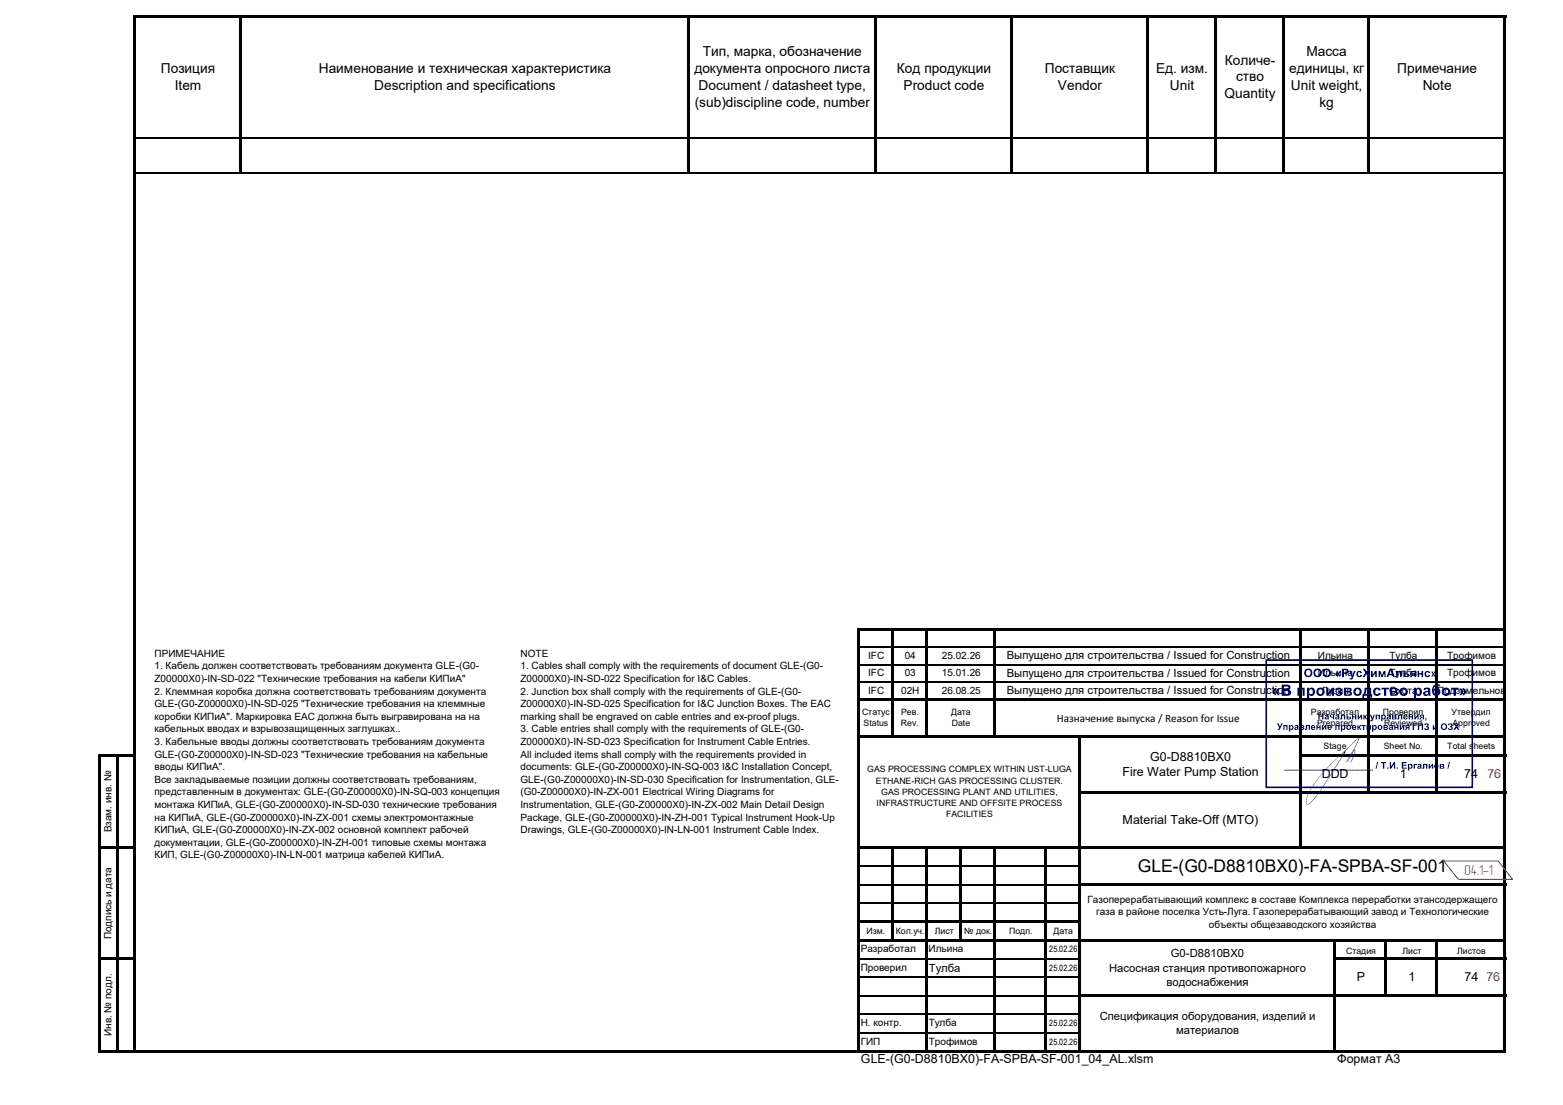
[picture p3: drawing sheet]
<svg xmlns="http://www.w3.org/2000/svg" width="420mm" height="297mm" viewBox="0 0 420 297" stroke-linecap="round" stroke-linejoin="round" font-family="sans-serif">
<defs><g id="words">
<text font-size="4.7" x="305.9" y="234.4">GLE-(G0-D8810BX0)-FA-SPBA-SF-001</text>
<text font-size="3.9" fill="#f00" x="393.7" y="235.1">04.1-1</text>
<g font-size="3.7">
<text x="188.9" y="15.1">Тип, марка, обозначение</text>
<text x="329.2" y="17.4">Количе-</text>
<text x="351.2" y="15.1">Масса</text>
<text x="43.3" y="19.6">Позиция</text>
<text x="85.7" y="19.6">Наименование и техническая характеристика</text>
<text x="186.7" y="19.6">документа опросного листа</text>
<text x="241.1" y="19.6">Код продукции</text>
<text x="280.9" y="19.6">Поставщик</text>
<text x="310.8" y="19.6">Ед. изм.</text>
<text x="332.3" y="21.9">ство</text>
<text x="346.6" y="19.6">единицы, кг</text>
<text x="375.6" y="19.6">Примечание</text>
<text x="47" y="24.2">Item</text>
<text x="100.6" y="24.2">Description and specifications</text>
<text x="186.7" y="28.7">(sub)discipline code, number</text>
<text x="187.8" y="24.2">Document / datasheet type,</text>
<text x="242.9" y="24.2">Product code</text>
<text x="284.4" y="24.2">Vendor</text>
<text x="314.5" y="24.2">Unit</text>
<text x="329.2" y="26.4">Quantity</text>
<text x="347" y="24.2">Unit weight,</text>
<text x="354.7" y="28.7">kg</text>
<text x="382.4" y="24.2">Note</text>
</g>
<g font-size="3.3">
<text x="301.7" y="208.6">Fire Water Pump Station</text>
<text x="309.2" y="204.5">G0-D8810BX0</text>
<text x="355.3" y="209">DDD</text>
<text x="376.3" y="209">1</text>
<text x="393.6" y="209">74</text>
<text x="301.8" y="221.5">Material Take-Off (MTO)</text>
<text x="364.7" y="263.7">P</text>
<text x="378.6" y="263.7">1</text>
<text x="393.7" y="263.7">74</text>
<text x="231.4" y="285.8">GLE-(G0-D8810BX0)-FA-SPBA-SF-001_04_AL.xlsm</text>
<text x="359.5" y="285.8">Формат А3</text>
</g>
<g font-size="3.3" fill="#f00">
<text x="399.8" y="209">76</text>
<text x="399.6" y="263.7">76</text>
</g>
<g font-size="3">
<text x="270.6" y="177.2">Выпущено для строительства / Issued for Construction</text>
<text x="270.6" y="181.9">Выпущено для строительства / Issued for Construction</text>
<text x="270.6" y="186.7">Выпущено для строительства / Issued for Construction</text>
<text x="284.1" y="194">Назначение выпуска / Reason for Issue</text>
<text x="314.8" y="257.3">G0-D8810BX0</text>
<text x="249.7" y="261.2">Тулба</text>
<text x="298.2" y="261.2">Насосная станция противопожарного</text>
<text x="313.6" y="265">водоснабжения</text>
<text x="295.6" y="274.2">Спецификация оборудования, изделий и</text>
<text x="316.1" y="278">материалов</text>
</g>
<g font-size="2.7">
<text x="41.5" y="176.6">ПРИМЕЧАНИЕ</text>
<text x="41.5" y="180">1. Кабель должен соответствовать требованиям документа GLE-(G0-</text>
<text x="139.9" y="176.6">NOTE</text>
<text x="139.9" y="180">1. Cables shall comply with the requirements of document GLE-(G0-</text>
<text x="233.4" y="177.1">IFC</text>
<text x="243.2" y="177.1">04</text>
<text x="253.2" y="177.1">25.02.26</text>
<text x="354.3" y="177.1">Ильина</text>
<text x="373.5" y="177.1">Тулба</text>
<text x="389" y="177.1">Трофимов</text>
<text x="41.5" y="183.3">Z00000X0)-IN-SD-022 &quot;Технические требования на кабели КИПиА&quot;</text>
<text x="139.9" y="183.3">Z00000X0)-IN-SD-022 Specification for I&amp;C Cables.</text>
<text x="233.4" y="181.8">IFC</text>
<text x="243.2" y="181.8">03</text>
<text x="253.2" y="181.8">15.01.26</text>
<text x="354.3" y="181.8">Ильина</text>
<text x="373.5" y="181.8">Тулба</text>
<text x="389" y="181.8">Трофимов</text>
<text x="41.5" y="186.7">2. Клеммная коробка должна соответствовать требованиям документа</text>
<text x="41.5" y="190.1">GLE-(G0-Z00000X0)-IN-SD-025 &quot;Технические требования на клеммные</text>
<text x="139.9" y="186.7">2. Junction box shall comply with the requirements of GLE-(G0-</text>
<text x="139.9" y="190.1">Z00000X0)-IN-SD-025 Specification for I&amp;C Junction Boxes. The EAC</text>
<text x="233.4" y="186.5">IFC</text>
<text x="242.2" y="186.5">02H</text>
<text x="253.2" y="186.5">26.08.25</text>
<text x="355.4" y="186.5">Лузин</text>
<text x="373.5" y="186.5">Охота</text>
<text x="386.3" y="186.5">Подземельнов</text>
<text x="41.5" y="193.5">коробки КИПиА&quot;. Маркировка EAC должна быть выгравирована на на</text>
<text x="41.5" y="196.9">кабельных вводах и взрывозащищенных заглушках..</text>
<text x="139.9" y="193.5">marking shall be engraved on cable entries and ex-proof plugs.</text>
<text x="139.9" y="196.9">3. Cable entries shall comply with the requirements of GLE-(G0-</text>
<text x="41.5" y="200.3">3. Кабельные вводы должны соответствовать требованиям документа</text>
<text x="41.5" y="203.7">GLE-(G0-Z00000X0)-IN-SD-023 &quot;Технические требования на кабельные</text>
<text x="139.9" y="200.3">Z00000X0)-IN-SD-023 Specification for Instrument Cable Entries.</text>
<text x="139.9" y="203.7">All included items shall comply with the requirements provided in</text>
<text x="41.5" y="207.1">вводы КИПиА&quot;.</text>
<text x="139.9" y="207.1">documents: GLE-(G0-Z00000X0)-IN-SQ-003 I&amp;C Installation Concept,</text>
<text x="41.5" y="213.8">представленным в документах: GLE-(G0-Z00000X0)-IN-SQ-003 концепция</text>
<text x="41.5" y="210.4">Все закладываемые позиции должны соответствовать требованиям,</text>
<text x="139.9" y="210.4">GLE-(G0-Z00000X0)-IN-SD-030 Specification for Instrumentation, GLE-</text>
<text x="139.9" y="213.8">(G0-Z00000X0)-IN-ZX-001 Electrical Wiring Diagrams for</text>
<text x="41.5" y="217.2">монтажа КИПиА, GLE-(G0-Z00000X0)-IN-SD-030 технические требования</text>
<text x="41.5" y="220.6">на КИПиА, GLE-(G0-Z00000X0)-IN-ZX-001 схемы электромонтажные</text>
<text x="139.9" y="217.2">Instrumentation, GLE-(G0-Z00000X0)-IN-ZX-002 Main Detail Design</text>
<text x="139.9" y="220.6">Package, GLE-(G0-Z00000X0)-IN-ZH-001 Typical Instrument Hook-Up</text>
<text x="30" y="223.8" transform="rotate(-90 30 223.8)">Взам. инв. №</text>
<text x="41.5" y="224">КИПиА, GLE-(G0-Z00000X0)-IN-ZX-002 основной комплект рабочей</text>
<text x="41.5" y="227.4">документации, GLE-(G0-Z00000X0)-IN-ZH-001 типовые схемы монтажа</text>
<text x="139.9" y="224">Drawings, GLE-(G0-Z00000X0)-IN-LN-001 Instrument Cable Index.</text>
<text x="41.5" y="230.8">КИП, GLE-(G0-Z00000X0)-IN-LN-001 матрица кабелей КИПиА.</text>
<text x="292.3" y="242.7">Газоперерабатывающий комплекс в составе Комплекса переработки этансодержащего</text>
<text x="294.7" y="246.1">газа в районе поселка Усть-Луга. Газоперерабатывающий завод и Технологические</text>
<text x="325" y="249.5">объекты общезаводского хозяйства</text>
<text x="30" y="252.5" transform="rotate(-90 30 252.5)">Подпись и дата</text>
<text x="231.4" y="256">Разработал</text>
<text x="249.6" y="256">Ильина</text>
<text x="231.4" y="261">Проверил</text>
<text x="231.4" y="275.9">Н. контр.</text>
<text x="249.6" y="275.9">Тулба</text>
<text x="30" y="278.5" transform="rotate(-90 30 278.5)">Инв. № подл.</text>
<text x="231.4" y="280.9">ГИП</text>
<text x="249.7" y="280.9">Трофимов</text>
</g>
<g font-size="2.3">
<text x="231.7" y="192.2">Статус</text>
<text x="232.1" y="195.2">Status</text>
<text x="242.2" y="195.2">Rev.</text>
<text x="242.2" y="192.2">Рев.</text>
<text x="255.7" y="192.2">Дата</text>
<text x="255.9" y="195.2">Date</text>
<text x="352.4" y="192.2">Разработал</text>
<text x="354.1" y="195.2">Prepared</text>
<text x="371.8" y="192.2">Проверил</text>
<text x="372.1" y="195.2">Reviewed</text>
<text x="390.2" y="192.2">Утвердил</text>
<text x="390.5" y="195.2">Approved</text>
<text x="355.8" y="201.2">Stage</text>
<text x="372" y="201.2">Sheet No.</text>
<text x="389" y="201.2">Total sheets</text>
<text x="233.1" y="207.6">GAS PROCESSING COMPLEX WITHIN UST-LUGA</text>
<text x="235.5" y="210.6">ETHANE-RICH GAS PROCESSING CLUSTER.</text>
<text x="236.9" y="213.6">GAS PROCESSING PLANT AND UTILITIES,</text>
<text x="235.7" y="216.6">INFRASTRUCTURE AND OFFSITE PROCESS</text>
<text x="254.3" y="219.6">FACILITIES</text>
<text x="232.9" y="251">Изм.</text>
<text x="240.8" y="251">Кол.уч.</text>
<text x="251.3" y="251">Лист</text>
<text x="259.2" y="251">№ док.</text>
<text x="271.3" y="251">Подп.</text>
<text x="283.2" y="251">Дата</text>
<text x="282.1" y="255.9">25.02.26</text>
<text x="361.8" y="256.4">Стадия</text>
<text x="377" y="256.4">Лист</text>
<text x="391.7" y="256.4">Листов</text>
<text x="282.1" y="260.9">25.02.26</text>
<text x="282.1" y="275.8">25.02.26</text>
<text x="282.1" y="280.8">25.02.26</text>
</g>
</g></defs>
<g fill="none" stroke="#000" stroke-width=".32">
<path d="M36.6 37.1h27.8M65 37.1h119.8M185.4 37.1h49.7M235.7 37.1h35.9M272.3 37.1h35.9M308.9 37.1h17.6M327.1 37.1h17.7M345.4 37.1h22.3M368.3 37.1h35.9M36.6 46.5h27.8M65 46.5h119.8M185.4 46.5h49.7"/>
<path d="M235.7 46.5h35.9M272.3 46.5h35.9M308.9 46.5h17.6M327.1 46.5h17.7M345.4 46.5h22.3M368.3 46.5h35.9M231.1 173.9h8.5M231.1 178.7h8.5M240.3 173.9h8.5M240.3 178.7h8.5M249.4 173.9h17.7M249.4 178.7h17.7"/>
<path d="M267.7 173.9h81.7M267.7 178.7h81.7M350 173.9h17.7M350 178.7h17.7M368.3 173.9h17.6M368.3 178.7h17.6M386.6 173.9h17.6M386.6 178.7h17.6M231.1 183.4h8.5M240.3 183.4h8.5M249.4 183.4h17.7M267.7 183.4h81.7"/>
<path d="M350 183.4h17.7M368.3 183.4h17.6M386.6 183.4h17.6M231.1 232.9h8.5M231.1 237.8h8.5M240.3 232.9h8.5M240.3 237.8h8.5M249.4 232.9h8.5M249.4 237.8h8.5M258.6 232.9h8.5M258.6 237.8h8.5M267.7 232.9h13.1"/>
<path d="M267.7 237.8h13.1M281.4 232.9h8.5M281.4 237.8h8.5M231.1 242.8h8.5M231.1 257.7h17.7M240.3 242.8h8.5M249.4 242.8h8.5M249.4 257.7h17.7M258.6 242.8h8.5M267.7 242.8h13.1M267.7 257.7h13.1M281.4 242.8h8.5"/>
<path d="M281.4 257.7h8.5M231.1 262.7h17.7M231.1 267.7h17.7M231.1 272.7h17.7M231.1 277.6h17.7M249.4 262.7h17.7M249.4 267.7h17.7M249.4 272.7h17.7M249.4 277.6h17.7M267.7 262.7h13.1M267.7 267.7h13.1M267.7 272.7h13.1"/>
<path d="M267.7 277.6h13.1M281.4 262.7h8.5M281.4 267.7h8.5M281.4 272.7h8.5M281.4 277.6h8.5"/>
</g>
<g fill="#000">
<path d="M35.9 4.1h.7v278.8h-.7zM36.6 4.1h368.3v.7h-368.3zM64.4 4.8h.6v41.9h-.6zM184.8 4.8h.6v41.9h-.6zM235.1 4.8h.6v41.9h-.6zM271.6 4.8h.7v41.9h-.7zM308.2 4.8h.7v41.9h-.7zM326.5 4.8h.6v41.9h-.6zM344.8 4.8h.6v41.9h-.6zM367.7 4.8h.6v41.9h-.6zM404.2 4.8h.7v278.1h-.7zM230.5 168.9h.6v114h-.6z"/>
<path d="M231.1 168.9h173.8v.6h-173.8zM239.6 169.5h.7v28.9h-.7zM248.8 169.5h.6v28.9h-.6zM267.1 169.5h.6v28.9h-.6zM349.4 169.5h.6v58.7h-.6zM367.7 169.5h.6v43.8h-.6zM385.9 169.5h.7v43.8h-.7zM231.1 187.8h173.8v.6h-173.8zM231.1 197.7h173.8v.7h-173.8zM289.9 198.4h.7v84.5h-.7zM26.4 202.7h.7v80.2h-.7zM27.1 202.7h9.5v.6h-9.5z"/>
<path d="M31.2 203.3h.6v79.6h-.6zM290.6 212.6h114.3v.7h-114.3zM350 202.7h54.9v.6h-54.9zM27.1 227.6h9.5v.6h-9.5zM231.1 227.6h173.8v.6h-173.8zM239.6 228.2h.7v24.9h-.7zM248.8 228.2h.6v54.7h-.6zM257.9 228.2h.7v24.9h-.7zM267.1 228.2h.6v54.7h-.6zM280.8 228.2h.6v54.7h-.6zM290.6 237.5h114.3v.6h-114.3zM27.1 257.4h9.5v.6h-9.5z"/>
<path d="M231.1 247.5h59.5v.6h-59.5zM231.1 252.4h173.8v.7h-173.8zM358.5 253.1h.6v29.8h-.6zM359.1 257.4h45.8v.6h-45.8zM372.2 253.1h.7v14.9h-.7zM385.9 253.1h.7v14.9h-.7zM290.6 267.4h114.3v.6h-114.3zM27.1 282.3h377.8v.6h-377.8z"/>
</g>
<path d="M340.4 177.4h55.4v34.2h-55.4z" fill="none" stroke="#000080" stroke-width=".45"/>
<g fill="#000080">
<path d="M342.7 185h.5l-.6 1 .6 .9h-.5l-.7-.9zM343.5 185h.5l-.6 1 .6 .9h-.5l-.6-.9zM344.5 184h1.2a.8 .8 0 0 1 1.1 .4 .8 .8 0 0 1-.3 1 .89 .89 0 0 1 .5 1.3 .89 .89 0 0 1-1.3 .3h-1.2zM345.1 184.5v.7a.88 .88 0 0 0 1.2-.3 .86 .86 0 0 0-1.2-.4zM345.1 185.7v.8h.9a.44 .44 0 0 0 .4-.6 .44 .44 0 0 0-.6-.2zM348.8 184.9h1.9v2.1h-.6v-1.7h-.8v1.7h-.5zM351.3 184.9h.6v.3a.98 .98 0 0 1 1.3-.1 .98 .98 0 0 1 .2 1.3 .86 .86 0 0 1-.6 .7 .86 .86 0 0 1-.9-.3v1.1h-.6zM352.1 185.4a.63 .63 0 0 0-.2 .9 .63 .63 0 0 0 .9 .2 .63 .63 0 0 0 .1-.9 .63 .63 0 0 0-.8-.2zM353.8 186a1.15 1.15 0 0 1 2.3 0 1.15 1.15 0 0 1-2.3 0zM354.6 185.5a.61 .61 0 0 0-.1 .9 .61 .61 0 0 0 1-.2 .6 .6 0 0 0-.1-.7 .6 .6 0 0 0-.8 0zM356.6 184.9h.5v1.3l.9-1.3h.6v2.1h-.6v-1.3l-.9 1.3h-.5zM359.3 185a.74 .74 0 0 1 1-.2 .74 .74 0 0 1 .2 1.1h-.2a.62 .62 0 0 1 .5 .9 .62 .62 0 0 1-.9 .3l-.5-.1-.5-.5 .6-.1 .3 .3 .4-.1v-.3l-.4-.2v-.3a.32 .32 0 0 0 .4-.2 .32 .32 0 0 0-.2-.4 .32 .32 0 0 0-.4 .2h-.6zM361.3 184.9h1.3a.59 .59 0 0 1 .7 .2 .59 .59 0 0 1 0 .7l-.3 .1a.58 .58 0 0 1 .4 .7 .58 .58 0 0 1-.7 .4h-1.4zM361.9 185.2v.6l.9-.2-.1-.3zM361.9 186.1v.6l.9-.2-.1-.3zM363.8 186a1.15 1.15 0 0 1 2.3 0 1.15 1.15 0 0 1-2.3 0zM364.5 185.5a.61 .61 0 0 0 0 .9 .61 .61 0 0 0 .9-.2 .6 .6 0 0 0-.1-.7 .6 .6 0 0 0-.8 0zM366.8 184.9h1.8v1.7h.2v1h-.4v-.6h-1.7v.6h-.5v-1h.2l.3-.4zM367.3 185.3l-.3 1.3h1v-1.3zM369.4 185.1a1.06 1.06 0 0 1 1.8 .4l-.6 .1-.1-.2a.56 .56 0 0 0-.7 .1 .56 .56 0 0 0-.1 .7l.5 .4 .4-.4 .6 .1a1.12 1.12 0 0 1-1.7 .6 1.12 1.12 0 0 1-.1-1.8zM371.3 184.9h2v.4h-.7v1.7h-.5v-1.7h-.8zM373.7 184.9h1.3a.59 .59 0 0 1 .6 .2 .59 .59 0 0 1 .1 .7l-.3 .1a.58 .58 0 0 1 .4 .7 .58 .58 0 0 1-.7 .4h-1.4zM374.3 185.2v.6l.9-.2-.1-.3zM374.3 186.1v.6l.9-.2-.1-.3zM376.2 186a1.15 1.15 0 0 1 2.3 0 1.15 1.15 0 0 1-2.3 0zM376.9 185.5a.61 .61 0 0 0 0 .9 .61 .61 0 0 0 .9-.2 .6 .6 0 0 0-.1-.7 .6 .6 0 0 0-.8 0zM380.1 184.9h.5v.3a.98 .98 0 0 1 1.4-.1 .98 .98 0 0 1 .2 1.3 .86 .86 0 0 1-.7 .7 .86 .86 0 0 1-.8-.3v1.1h-.6zM380.8 185.4a.63 .63 0 0 0-.1 .9 .63 .63 0 0 0 .8 .2 .63 .63 0 0 0 .2-.9 .63 .63 0 0 0-.9-.2zM382.9 185a.95 .95 0 0 1 1-.2 .95 .95 0 0 1 .6 .9l.1 1.3h-.5l-.1-.2a.73 .73 0 0 1-1.3 .1 .73 .73 0 0 1 .7-1.1l.5-.2a.4 .4 0 0 0-.3-.4 .4 .4 0 0 0-.5 .3l-.5-.1zM383.3 186.2l-.2 .2a.44 .44 0 0 0 .6 .2 .44 .44 0 0 0 .2-.6zM385.3 184.4l.6-.3 1.2-.1-.1 .4-.7 .1a.77 .77 0 0 0-.9 .9 1.1 1.1 0 0 1 1.5-.1 1.1 1.1 0 0 1 .1 1.5 1.1 1.1 0 0 1-1.5 .1 2.26 2.26 0 0 1-.2-2.5zM385.6 186a.59 .59 0 0 0 1.1 0 .59 .59 0 0 0-1.1 0zM387.6 186a1.15 1.15 0 0 1 2.3 0 1.15 1.15 0 0 1-2.3 0zM388.3 185.5a.61 .61 0 0 0 0 .9 .61 .61 0 0 0 .9-.2 .6 .6 0 0 0-.1-.7 .6 .6 0 0 0-.8 0zM390.1 184.9h2v.4h-.7v1.7h-.6v-1.7h-.7zM393.1 185h.5l.7 1-.7 .9h-.5l.6-.9zM392.3 185h.5l.6 1-.6 .9h-.5l.6-.9z"/>
<path d="M354.4 191.6h.3v.7h.7v-.7h.4v1.8h-.4v-.8h-.7v.8h-.3zM356.2 192.2a.56 .56 0 0 1 .6-.1 .56 .56 0 0 1 .4 .5l.1 .8-.4-.1a.42 .42 0 0 1-.6 .1 .42 .42 0 0 1-.1-.6l.7-.3-.2-.1-.6 .1zM356.5 192.9v.2l.2 .1 .2-.4zM357.5 192.1h.3l.1 .5 .2 .1h.2v-.6h.3v1.3h-.3v-.5a.58 .58 0 0 1-.7-.1 .58 .58 0 0 1-.1-.7zM359 192.2a.56 .56 0 0 1 .6-.1 .56 .56 0 0 1 .4 .5l.1 .8-.4-.1a.42 .42 0 0 1-.6 .1 .42 .42 0 0 1-.1-.6l.7-.3-.2-.1-.6 .1zM359.3 192.9v.2l.2 .1 .2-.4zM360.5 192.1h1.1v1.3h-.3v-1h-.5l-.1 .9-.5 .1v-.3h.2zM361.9 192.1h.4v.5l.8 .2v.5l-1.2 .1zM362.3 192.9v.3l.5-.1zM363.5 192.1h.3v.5h.5v-.5h.3v1.3h-.3v-.5h-.5v.5h-.3zM365 192.1h.3v.8l.5-.8h.3v1.3h-.3v-.8l-.5 .8h-.3zM366.5 192.1h.3v.5l.4-.4 .3-.1v.2a.39 .39 0 0 0-.3 .3 .39 .39 0 0 0 .2 .4l.2 .4h-.4l-.4-.5v.5h-.3zM368.3 192.1h.3l.3 .9 .3-.9h.4l-.6 1.6-.3 .2h-.3l-.1-.3 .5-.2zM369.8 192.1h1.1v1.3h-.3v-1h-.5v1h-.3zM371.3 192.1h.3v.2a.58 .58 0 0 1 .8 .1 .58 .58 0 0 1 0 .7 .58 .58 0 0 1-.8 .1v.7h-.3zM371.6 192.8a.35 .35 0 0 0 .7 0 .35 .35 0 0 0-.7 0zM372.9 192.2a.56 .56 0 0 1 .6-.1 .56 .56 0 0 1 .4 .5v.8l-.3-.1a.42 .42 0 0 1-.7 .1 .42 .42 0 0 1 0-.6l.6-.3-.1-.1-.6 .1zM373.1 192.9v.2l.3 .1 .1-.4zM374.2 192.1l1.1 .1v1.1l-1.1 .1zM374.5 192.3v.3l.6-.1zM374.5 192.9v.3l.6-.1-.1-.2zM375.8 192.1h1.2v1.3h-.4v-1h-.4l-.1 .9-.5 .1v-.3h.2zM377.4 192.3a.62 .62 0 0 1 .7-.1 .62 .62 0 0 1 .3 .7h-.8l.2 .3 .6-.2a.65 .65 0 0 1-1 .3 .65 .65 0 0 1 0-1zM377.6 192.4v.2h.5l-.2-.2zM378.7 192.1h.3v.5h.5v-.5h.3v1.3h-.3v-.5h-.5v.5h-.3zM380.2 192.1h.3v.8l.5-.8h.4v1.3h-.4v-.8l-.5 .8h-.3zM381.7 192.3l1.1-.2v1.3h-.3v-.5l-.6 .5h-.4l.5-.6-.4-.2zM382 192.4v.2l.5 .1v-.4zM383.1 193.1h.4v.4l-.3 .3 .1-.4h-.2z"/>
<path d="M343.3 194.4h.4l.4 .9 .3-.9h.4l-1 1.8h-.3v-.3l.4-.2zM345 194.9h1.1v1.3h-.3v-1h-.5v1h-.3zM346.5 194.9h.3v.2a.58 .58 0 0 1 .8 .1 .58 .58 0 0 1 0 .7 .58 .58 0 0 1-.8 .1v.7h-.3zM346.8 195.6a.35 .35 0 0 0 .7 0 .35 .35 0 0 0-.7 0zM348.1 195a.56 .56 0 0 1 .6-.1 .56 .56 0 0 1 .3 .5l.1 .8-.4-.1a.42 .42 0 0 1-.6 .1 .42 .42 0 0 1 0-.6l.6-.3-.1-.1-.7 .1zM348.3 195.7v.2l.3 .1 .1-.4zM349.4 194.9l1.1 .1v1.1l-1.1 .1zM349.7 195.1v.3l.5-.1zM349.7 195.7v.3l.6-.1-.1-.2zM351 194.9h1.1v1.3h-.3v-1h-.5v.9l-.5 .1v-.3h.2zM352.6 195.1a.62 .62 0 0 1 .7-.1 .62 .62 0 0 1 .3 .7h-.9l.2 .3 .7-.2a.65 .65 0 0 1-1 .3 .65 .65 0 0 1 0-1zM352.8 195.2l-.1 .2h.5l-.1-.2zM353.9 194.9h.3v.5h.5v-.5h.3v1.3h-.3v-.5h-.5v.5h-.3zM355.4 194.9h.3v.8l.5-.8h.3v1.3h-.3v-.8l-.5 .8h-.3zM357 195.1a.62 .62 0 0 1 .7-.1 .62 .62 0 0 1 .3 .7h-.9l.3 .3 .6-.2a.65 .65 0 0 1-1 .3 .65 .65 0 0 1 0-1zM357.2 195.2l-.1 .2h.6l-.2-.2zM358.9 194.9h1.2v1.3h-.3v-1h-.5v1h-.4zM360.5 194.9h.3v.2a.58 .58 0 0 1 .7 .1 .58 .58 0 0 1 .1 .7 .58 .58 0 0 1-.8 .1v.7h-.3zM360.8 195.6a.35 .35 0 0 0 .7 0 .35 .35 0 0 0-.7 0zM361.9 195.6a.67 .67 0 0 1 1.3 0 .67 .67 0 0 1-1.3 0zM362.2 195.6a.4 .4 0 0 0 .8 0 .4 .4 0 0 0-.8 0zM363.6 195.1a.62 .62 0 0 1 .7-.1 .62 .62 0 0 1 .3 .7h-.9l.3 .3 .6-.2a.65 .65 0 0 1-1 .3 .65 .65 0 0 1 0-1zM363.8 195.2l-.1 .2h.6l-.2-.2zM364.9 194.9h.3v.5l.3-.4 .4-.1v.2a.39 .39 0 0 0-.3 .3 .39 .39 0 0 0 .1 .4l.2 .4h-.3l-.4-.5v.5h-.3zM366 194.9h1.1v.3h-.4v1h-.3v-1h-.4zM367.3 194.9h.4v.8l.5-.8h.3v1.3h-.3v-.8l-.5 .8h-.4zM368.8 194.9h.4v.2a.58 .58 0 0 1 .7 .1 .58 .58 0 0 1 .1 .7 .58 .58 0 0 1-.8 .1v.7h-.4zM369.2 195.6a.35 .35 0 0 0 .7 0 .35 .35 0 0 0-.7 0zM370.3 195.6a.67 .67 0 0 1 1.3 0 .67 .67 0 0 1-1.3 0zM370.6 195.6a.4 .4 0 0 0 .8 0 .4 .4 0 0 0-.8 0zM371.9 194.9l1.1 .1v1.1l-1.1 .1zM372.2 195.1v.3l.5-.1zM372.2 195.7v.3l.6-.1-.1-.2zM373.5 195a.56 .56 0 0 1 .6-.1 .56 .56 0 0 1 .4 .5v.8l-.3-.1a.42 .42 0 0 1-.7 .1 .42 .42 0 0 1 0-.6l.6-.3-.1-.1-.6 .1zM373.7 195.7v.2l.3 .1 .1-.4zM374.8 194.9h.3v.5h.5v-.5h.4v1.3h-.4v-.5h-.5v.5h-.3zM376.3 194.9h.3v.8l.5-.8h.4v1.3h-.4v-.8l-.5 .8h-.3zM377.8 195.1l1.1-.2v1.3h-.3v-.5l-.6 .5h-.4l.5-.6-.3-.2zM378.2 195.2v.2l.4 .1v-.4z"/>
<path d="M379.7 194.5h1.2v.3h-.8v1.4h-.4zM381.1 194.5h1.5v1.7h-.4v-1.4h-.7v1.4h-.4zM383 194.6a.55 .55 0 0 1 .8-.2 .55 .55 0 0 1 .1 .8l-.1 .1a.58 .58 0 0 1 .2 .9 .58 .58 0 0 1-.9 0l-.3-.4 .3-.1a.32 .32 0 0 0 .4 .3 .32 .32 0 0 0 .2-.4l-.3-.1 .3-.7-.9 .1zM385.2 194.9h.3v.8l.5-.8h.3v1.3h-.3v-.8l-.5 .8h-.3zM387.3 195.3a.9 .9 0 0 1 1.8 0 .9 .9 0 0 1-1.8 0zM387.7 195.4a.55 .55 0 0 0 1.1 0 .55 .55 0 0 0-1.1 0zM389.4 194.6a.55 .55 0 0 1 .8-.2 .55 .55 0 0 1 .1 .8l-.1 .1a.58 .58 0 0 1 .2 .9 .58 .58 0 0 1-.9 0l-.3-.4 .3-.1a.32 .32 0 0 0 .4 .3 .32 .32 0 0 0 .2-.4l-.4-.1 .4-.7-.9 .1zM390.7 194.5h.5l.3 .5 .4-.5h.4l-.6 .8 .6 .9h-.4l-.4-.6-.4 .6h-.4l.6-.9z"/>
<path d="M345.2 206.9h1.5v.2h-1.5zM346.6 206.9h1.5v.2h-1.5zM348 206.9h1.5v.2h-1.5zM349.4 206.9h1.5v.2h-1.5zM350.8 206.9h1.5v.2h-1.5zM352.2 206.9h1.5v.2h-1.5zM353.6 206.9h1.5v.2h-1.5zM355 206.9h1.5v.2h-1.5zM356.4 206.9h1.5v.2h-1.5zM357.8 206.9h1.5v.2h-1.5zM359.2 206.9h1.5v.2h-1.5zM360.6 206.9h1.5v.2h-1.5zM362 206.9h1.5v.2h-1.5zM363.4 206.9h1.5v.2h-1.5zM364.8 206.9h1.5v.2h-1.5zM366.2 206.9h1.5v.2h-1.5zM367.6 206.9h1.5v.2h-1.5zM370.2 204.8h.3l-.5 1.9h-.2zM371.2 204.9h1.5v.3h-.6v1.4h-.3v-1.4h-.6zM372.9 206.3h.3v.3h-.3zM373.6 204.9h.3v1.2l.8-1.2h.3v1.7h-.3v-1.1l-.7 1.1h-.4zM375.4 206.3h.3v.3h-.3zM376.8 204.9h1.3v.3h-.9v.4h.9v.3h-.9v.4h1v.3h-1.4zM378.5 205.4h.3v.1a.59 .59 0 0 1 .8 .1 .59 .59 0 0 1 0 .8 .59 .59 0 0 1-.8 .1v.6h-.3zM378.8 206a.35 .35 0 0 0 .7 0 .35 .35 0 0 0-.7 0zM380 205.4h.9v.2h-.6v1h-.3zM381.1 205.5a.57 .57 0 0 1 .6-.2 .57 .57 0 0 1 .4 .5l.1 .8-.4-.1a.43 .43 0 0 1-.6 .1 .43 .43 0 0 1-.1-.6l.7-.2-.2-.2-.6 .1zM381.4 206.1v.3h.2l.2-.4zM382.6 205.4h1.1v1.2h-.3v-1h-.5l-.1 .9-.5 .1v-.2h.2zM384.1 205.4h.3v.8l.5-.8h.4v1.2h-.4v-.8l-.5 .8h-.3zM385.7 205.5a.63 .63 0 0 1 .7-.1 .63 .63 0 0 1 .3 .7h-.8l.2 .3 .6-.1a.66 .66 0 0 1-1 .2 .66 .66 0 0 1 0-1zM385.9 205.7v.2h.5l-.2-.3zM387 205.4h1.1l.1 1.2h-1.2zM387.4 205.6v.3l.5-.1zM387.4 206.1v.3l.5-.1-.1-.2zM389.5 204.8h.3l-.5 1.9h-.2z"/>
<path d="M350.6 180.9a1.15 1.15 0 0 1 2.3 0 1.15 1.15 0 0 1-2.3 0zM351.2 180.3a.71 .71 0 0 0 0 1.1 .71 .71 0 0 0 1.1-.2 .7 .7 0 0 0-.1-.9 .7 .7 0 0 0-1 0zM353.1 180.9a1.15 1.15 0 0 1 2.3 0 1.15 1.15 0 0 1-2.3 0zM353.7 180.3a.71 .71 0 0 0 0 1.1 .71 .71 0 0 0 1.1-.2 .7 .7 0 0 0-.2-.9 .7 .7 0 0 0-.9 0zM355.5 180.9a1.15 1.15 0 0 1 2.3 0 1.15 1.15 0 0 1-2.3 0zM356.2 180.3a.71 .71 0 0 0-.1 1.1 .71 .71 0 0 0 1.1-.2 .7 .7 0 0 0-.1-.9 .7 .7 0 0 0-.9 0zM359.4 180.5h.4l-.4 .7 .4 .7h-.4l-.5-.7zM360 180.5h.4l-.4 .7 .4 .7h-.4l-.5-.7zM360.8 179.8h.7a.75 .75 0 0 1 1 .6 .75 .75 0 0 1-.9 .8h-.3v.8h-.5zM361.3 180.1v.7h.5a.31 .31 0 0 0 .3-.3 .31 .31 0 0 0-.3-.3zM362.7 180.4h.5l.4 1.1 .4-1.1h.4l-.8 2-.3 .3h-.4l-.1-.4h.4l.1-.3zM364.8 180.6a.8 .8 0 0 1 1.3 .3h-.4l-.2-.2a.45 .45 0 0 0-.5 .6 .45 .45 0 0 0 .7 .2h.5a.84 .84 0 0 1-1.3 .4 .84 .84 0 0 1-.1-1.3zM366.3 179.8h.5l.5 .7 .5-.7h.5l-.7 1.1 .8 1.1h-.6l-.5-.8-.5 .8h-.6l.8-1.2zM368.6 180.4h.4v1l.7-1h.4v1.6h-.4v-1l-.7 1h-.4zM370.6 180.4h.5l.4 1.1 .4-1.1h.6v1.6h-.4v-1.1l-.4 1.1h-.4l-.4-1.1v1.1h-.3zM373.6 179.8h.5l.9 2.2h-.5l-.2-.5h-.9l-.2 .5h-.5zM373.8 180.3l-.3 .8h.6zM375.3 180.4h1.5v1.6h-.4v-1.3h-.6l-.1 1.2-.7 .1v-.3l.3-.1zM377.3 180.4h.4v.7l1 .1a.5 .5 0 0 1 .1 .6 .5 .5 0 0 1-.6 .2h-.9zM377.7 181.3v.4l.7-.1-.1-.2zM379.2 180.6l1.4-.2v1.6h-.4v-.7l-.3 .2-.4 .5h-.5l.5-.7-.4-.3zM379.6 180.7l.1 .3 .5 .1v-.4zM381.1 180.4h.4v.6h.6v-.6h.5v1.6h-.5v-.7h-.6v.7h-.4zM383.1 180.6a.8 .8 0 0 1 1.4 .3h-.5l-.2-.2a.45 .45 0 0 0-.5 .6 .45 .45 0 0 0 .7 .2h.5a.84 .84 0 0 1-1.3 .4 .84 .84 0 0 1-.1-1.3zM385.3 180.5h.4l.5 .7-.5 .7h-.4l.4-.7zM384.7 180.5h.4l.5 .7-.5 .7h-.4l.4-.7z"/>
</g>
<path d="M357.5 205.6l6.6-6.5 1.3-.9v.5l-1.3 2.7 .2 .2a5.3 5.3 0 0 1-1.3 3.4v-.1a5.3 5.3 0 0 0 1-3.1l-1.3 2.4-.8 .7 .4-.9 1.9-3.1 1.1-2.5-.2 .1a12.7 12.7 0 0 0-3.9 4.6l.1-.4-3.4 5.6a44.5 44.5 0 0 1-6 7.9l-.6 .1a2.78 2.78 0 0 1 .3-2.9 40.6 40.6 0 0 1 5.9-7.8zM357.8 205.5a31.3 31.3 0 0 0-6.3 8.5l-.3 1.4 .1 .7a3.9 3.9 0 0 0 2.2-1.8l4.7-6.9 3.1-5.3zM363.3 202.5l-1.2 2.1 1.3-2.2z" fill="#2049c9"/>
<path d="M388.1 231.4h14.6l3.9 5h-14.6z" fill="none" stroke="#f00" stroke-width=".27"/>
<use href="#words"/>
</svg>
